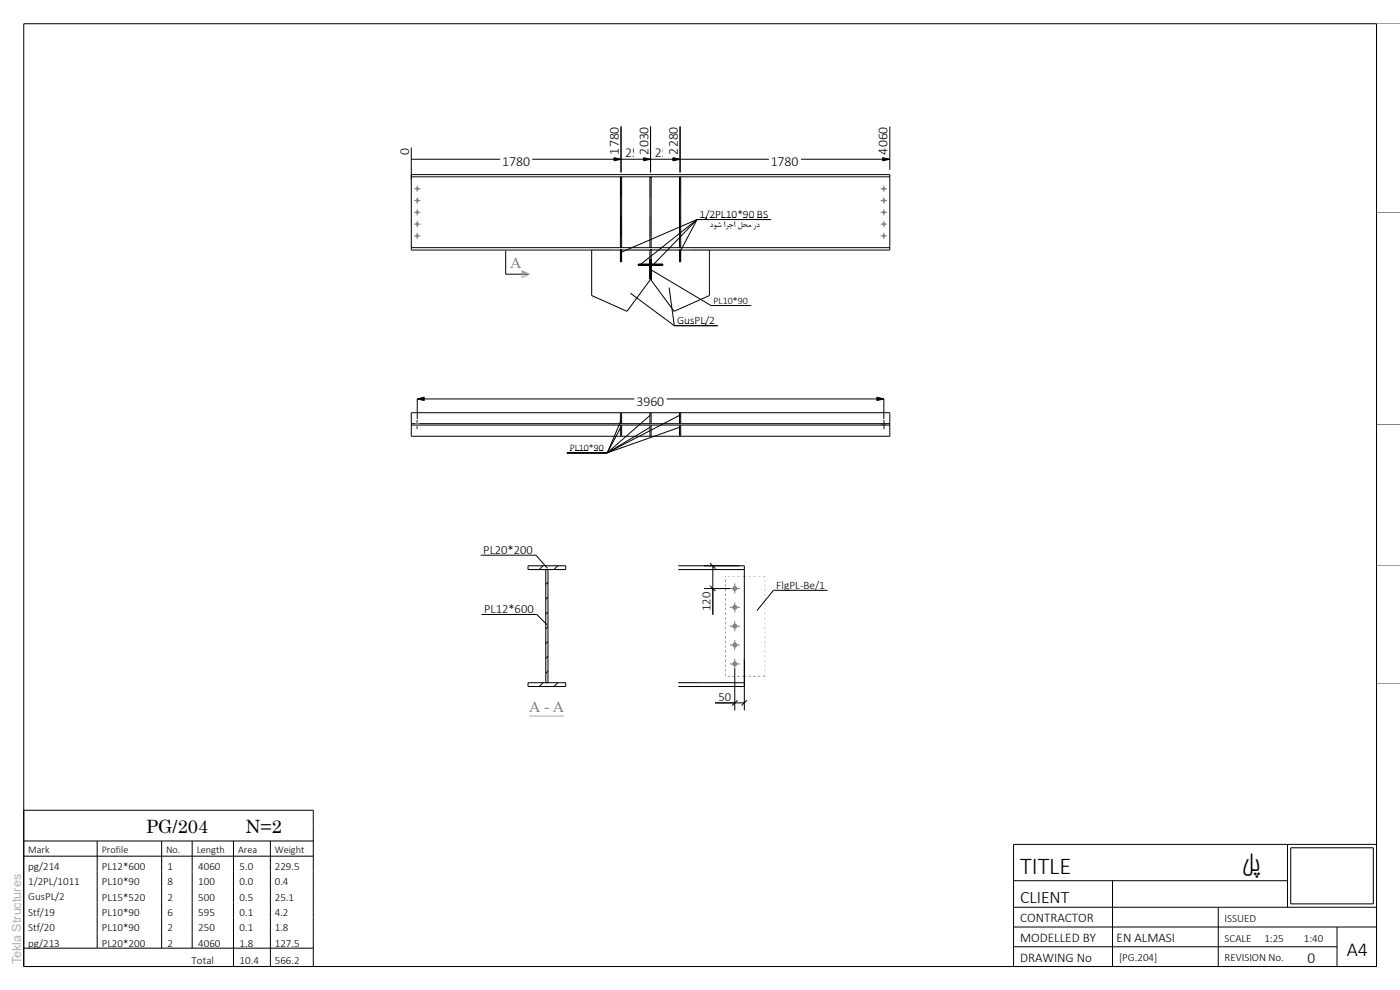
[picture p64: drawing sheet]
<svg xmlns="http://www.w3.org/2000/svg" width="297mm" height="210mm" viewBox="0 0 297 210" stroke-linecap="round" stroke-linejoin="round" font-family="sans-serif">
<defs><g id="words">
<g font-size="5.1">
<text x="216.4" y="185.4">TITLE</text>
<text x="263.4" y="184.7">لپ</text>
</g>
<text font-size="4.2" x="285.7" y="202.8">A4</text>
<g font-size="3.9">
<text x="31" y="176.7">PG/204</text>
<text x="52.1" y="176.7">N=2</text>
</g>
<text font-size="3.7" x="216.4" y="191.6">CLIENT</text>
<g font-size="3.3" fill="#7f7f7f">
<text x="108.2" y="56.9">A</text>
<text x="112.3" y="151.1">A - A</text>
</g>
<text font-size="3.3" x="277.4" y="204.3">0</text>
<g font-size="2.9">
<text x="86.8" y="32.8" transform="rotate(-90 86.8 32.8)">0</text>
<text x="106.5" y="35.3">1780</text>
<text x="131.3" y="32.8" transform="rotate(-90 131.3 32.8)">1780</text>
<text x="132.6" y="33.3">250</text>
<text x="137.5" y="32.8" transform="rotate(-90 137.5 32.8)">2030</text>
<text x="138.9" y="33.3">250</text>
<text x="143.8" y="32.8" transform="rotate(-90 143.8 32.8)">2280</text>
<text x="163.5" y="35.3">1780</text>
<text x="188.3" y="32.8" transform="rotate(-90 188.3 32.8)">4060</text>
<text x="135" y="86.1">3960</text>
</g>
<g font-size="2.8">
<text x="216.4" y="195.6">CONTRACTOR</text>
<text x="216.4" y="199.8">MODELLED BY</text>
<text x="236.9" y="199.8">EN ALMASI</text>
<text x="216.4" y="204">DRAWING No</text>
</g>
<g font-size="2.7">
<text x="102.5" y="117.6">PL20*200</text>
<text x="102.7" y="130.1">PL12*600</text>
<text x="150.7" y="129.6" transform="rotate(-90 150.7 129.6)">120</text>
<text x="152.4" y="148.6">50</text>
</g>
<text font-size="2.7" fill="#b2b2b2" x="4.5" y="204.5" transform="rotate(-90 4.5 204.5)">Tekla Structures</text>
<g font-size="2.4">
<text x="148.4" y="46.3">1/2PL10*90 BS</text>
<text x="143.6" y="68.8">GusPL/2</text>
<text x="164.7" y="125">FlgPL-Be/1</text>
</g>
<g font-size="2.3">
<text x="6" y="184.5">pg/214</text>
<text x="21.6" y="184.6">PL12*600</text>
<text x="35.6" y="184.6">1</text>
<text x="42" y="184.6">4060</text>
<text x="50.8" y="184.6">5.0</text>
<text x="58.3" y="184.6">229.5</text>
<text x="6" y="187.8">1/2PL/1011</text>
<text x="6" y="191">GusPL/2</text>
<text x="21.6" y="187.8">PL10*90</text>
<text x="21.6" y="191">PL15*520</text>
<text x="35.6" y="187.8">8</text>
<text x="35.6" y="191">2</text>
<text x="42" y="187.8">100</text>
<text x="42" y="191">500</text>
<text x="50.8" y="187.8">0.0</text>
<text x="50.8" y="191">0.5</text>
<text x="58.3" y="187.8">0.4</text>
<text x="58.3" y="191">25.1</text>
<text x="6" y="194.3">Stf/19</text>
<text x="6" y="197.5">Stf/20</text>
<text x="21.6" y="194.3">PL10*90</text>
<text x="21.6" y="197.6">PL10*90</text>
<text x="35.6" y="194.3">6</text>
<text x="35.6" y="197.6">2</text>
<text x="42" y="194.3">595</text>
<text x="42" y="197.6">250</text>
<text x="50.8" y="194.3">0.1</text>
<text x="50.8" y="197.6">0.1</text>
<text x="58.3" y="194.3">4.2</text>
<text x="58.3" y="197.6">1.8</text>
<text x="259.8" y="195.5">ISSUED</text>
<text x="6" y="200.8">pg/213</text>
<text x="21.6" y="200.8">PL20*200</text>
<text x="35.6" y="200.8">2</text>
<text x="42" y="200.8">4060</text>
<text x="50.8" y="200.8">1.8</text>
<text x="58.3" y="200.8">127.5</text>
<text x="237.4" y="203.9">[PG.204]</text>
<text x="259.8" y="199.7">SCALE</text>
<text x="259.8" y="203.9">REVISION No.</text>
<text x="268.2" y="199.7">1:25</text>
<text x="276.6" y="199.7">1:40</text>
<text x="40.6" y="204.4">Total</text>
<text x="50.8" y="204.4">10.4</text>
<text x="58.3" y="204.4">566.2</text>
</g>
<g font-size="2.2">
<text x="6" y="181">Mark</text>
<text x="21.6" y="181">Profile</text>
<text x="35.2" y="181">No.</text>
<text x="41.7" y="181">Length</text>
<text x="50.5" y="181">Area</text>
<text x="58.3" y="181">Weight</text>
</g>
<g font-size="2.1">
<text x="151.4" y="64.5">PL10*90</text>
<text x="120.9" y="95.8">PL10*90</text>
</g>
<text font-size="2" x="150.6" y="48.1">دوش ارجا لحم رد</text>
</g></defs>
<g fill="none" stroke="#000" stroke-width=".21">
<path d="M115.2 120l-.8 .8M116.2 139.2l-.4 .5M116.2 136.1l-.4 .4M116.2 132.9l-.4 .5M116.2 129.8l-.4 .5M116.2 126.6l-.4 .5M116.2 123.5l-.4 .4M118.3 120l-.8 .8M143.9 120h14v25.6h-14M143.9 120.8h14M115.2 144.8l-.8 .8M116.2 142.4l-.4 .4"/>
<path d="M118.3 144.8l-.8 .8M143.9 144.8h14"/>
</g>
<g fill="#000">
<path d="M157.4 122.2l.5 .1zM156.4 122.2l.5 .1zM155.4 122.2l.5 .1zM154.4 122.2l.5 .1z"/>
<path d="M153.7 120.8l4.2 .1zM145.2 120.8l4.2 .1z"/>
<path d="M161.8 122.2l.5 .1zM160.8 122.2l.5 .1zM159.8 122.2l.5 .1zM158.8 122.2l.5 .1zM157.9 122.2l.4 .1z"/>
<path d="M143.9 144.8l4.2 .1zM152.4 144.8l4.2 .1z"/>
<path d="M153.8 142.9l.1 .5zM153.8 141.9l.1 .5zM153.8 140.9l.1 .5zM153.8 139.9l.1 .5zM153.8 138.9l.1 .5zM153.8 137.9l.1 .5zM153.8 136.9l.1 .5zM153.8 135.9l.1 .5zM153.8 134.9l.1 .5zM153.8 133.9l.1 .5zM153.8 132.9l.1 .5zM153.8 131.9l.1 .5zM153.8 130.9l.1 .5zM153.8 129.9l.1 .5zM153.8 128.9l.1 .5zM153.8 127.9l.1 .5zM153.8 126.9l.1 .5zM153.8 125.9l.1 .5zM153.8 124.9l.1 .5zM153.8 123.9l.1 .5zM153.8 122.9l.1 .5zM153.8 122.2l.1 .2z"/>
<path d="M157.4 143.4l.5 .1zM156.4 143.4l.5 .1zM155.4 143.4l.5 .1zM154.4 143.4l.5 .1z"/>
<path d="M162.3 142.9v.5zM162.3 141.9v.5zM162.3 140.9v.5zM162.3 139.9v.5zM162.3 138.9v.5zM162.3 137.9v.5zM162.3 136.9v.5zM162.3 135.9v.5zM162.3 134.9v.5zM162.3 133.9v.5zM162.3 132.9v.5zM162.3 131.9v.5zM162.3 130.9v.5zM162.3 129.9v.5zM162.3 128.9v.5zM162.3 127.9v.5zM162.3 126.9v.5zM162.3 125.9v.5zM162.3 124.9v.5zM162.3 123.9v.5zM162.3 122.9v.5zM162.3 122.2v.2z"/>
<path d="M161.8 143.4l.5 .1zM160.8 143.4l.5 .1zM159.8 143.4l.5 .1zM158.8 143.4l.5 .1zM157.9 143.4l.4 .1z"/>
</g>
<circle cx="155.9" cy="124.8" r=".53" fill="#7f7f7f"/>
<path d="M154.8 124.8h2.2M155.9 123.7v2.2" fill="none" stroke="#7f7f7f" stroke-width=".21"/>
<circle cx="155.9" cy="128.8" r=".53" fill="#7f7f7f"/>
<path d="M154.8 128.8h2.2M155.9 127.8v2.1" fill="none" stroke="#7f7f7f" stroke-width=".21"/>
<circle cx="155.9" cy="132.8" r=".53" fill="#7f7f7f"/>
<path d="M154.8 132.8h2.2M155.9 131.7v2.2" fill="none" stroke="#7f7f7f" stroke-width=".21"/>
<circle cx="155.9" cy="136.8" r=".53" fill="#7f7f7f"/>
<path d="M154.8 136.8h2.2M155.9 135.8v2.1" fill="none" stroke="#7f7f7f" stroke-width=".21"/>
<circle cx="155.9" cy="140.8" r=".53" fill="#7f7f7f"/>
<path d="M155.9 139.7v2.2M154.8 140.8h2.2" fill="none" stroke="#7f7f7f" stroke-width=".21"/>
<path d="M137.9 37.6h.2v14.8h-.2zM144.1 37.6h.3v14.8h-.3zM138.1 56h2.5M138.1 56.3h2.5" fill="none" stroke="#000" stroke-width=".21"/>
<path d="M138.1 56v.3zM140.6 56v.3z" fill="#000"/>
<circle cx="88.5" cy="40" r=".34" fill="#7f7f7f"/>
<path d="M88.5 39.4v1.3M87.8 40h1.4" fill="none" stroke="#7f7f7f" stroke-width=".21"/>
<circle cx="88.5" cy="42.5" r=".34" fill="#7f7f7f"/>
<path d="M87.8 42.5h1.4M88.5 41.9v1.3" fill="none" stroke="#7f7f7f" stroke-width=".21"/>
<circle cx="88.5" cy="45" r=".34" fill="#7f7f7f"/>
<path d="M87.8 45h1.4M88.5 44.4v1.3" fill="none" stroke="#7f7f7f" stroke-width=".21"/>
<circle cx="88.5" cy="47.5" r=".34" fill="#7f7f7f"/>
<path d="M87.8 47.5h1.4M88.5 46.9v1.3" fill="none" stroke="#7f7f7f" stroke-width=".21"/>
<circle cx="88.5" cy="50" r=".34" fill="#7f7f7f"/>
<path d="M87.8 50h1.4M88.5 49.4v1.3" fill="none" stroke="#7f7f7f" stroke-width=".21"/>
<path d="M87.2 52.5h101.6v.5h-101.6zM125.5 53v9.7l7.5 3.3 5-6.7v-4.3M131.6 53v2.5h.3v-2.5M131.9 53v2.5M135.4 56h2.5v.3h-2.5z" fill="none" stroke="#000" stroke-width=".21"/>
<g fill="#000">
<path d="M131.6 53h.3zM131.6 55.5h.3zM135.3 56l.1 .3zM137.8 56l.1 .3z"/>
<path d="M133.8 53h4.2zM125.5 53h4z"/>
</g>
<circle cx="187.5" cy="40" r=".34" fill="#7f7f7f"/>
<path d="M187.5 39.4v1.3M186.8 40h1.4" fill="none" stroke="#7f7f7f" stroke-width=".21"/>
<circle cx="187.5" cy="42.5" r=".34" fill="#7f7f7f"/>
<path d="M186.8 42.5h1.4M187.5 41.9v1.3" fill="none" stroke="#7f7f7f" stroke-width=".21"/>
<circle cx="187.5" cy="45" r=".34" fill="#7f7f7f"/>
<path d="M186.8 45h1.4M187.5 44.4v1.3" fill="none" stroke="#7f7f7f" stroke-width=".21"/>
<circle cx="187.5" cy="47.5" r=".34" fill="#7f7f7f"/>
<path d="M186.8 47.5h1.4M187.5 46.9v1.3" fill="none" stroke="#7f7f7f" stroke-width=".21"/>
<circle cx="187.5" cy="50" r=".34" fill="#7f7f7f"/>
<path d="M186.8 50h1.4M187.5 49.4v1.3M187.2 89.9v.3M187.5 89.1v1.9M187.8 89.9v.3" fill="none" stroke="#7f7f7f" stroke-width=".21"/>
<g fill="#000">
<path d="M131.6 37.5l.3 .1zM137.9 37.5l.2 .1zM144.1 37.5l.3 .1zM131.6 52.4l.3 .1zM137.9 59.3h.2zM137.9 53h.2zM137.9 52.4l.2 .1zM144.1 53h.3zM144.1 52.4l.3 .1zM144.1 55.5h.3z"/>
<path d="M131.6 37.6l.1 4.2zM131.6 46.1l.1 4.2z"/>
<path d="M131.9 37.6v4.2zM131.9 46.1v4.2z"/>
<path d="M137.8 37.6l.1 4.2zM137.8 46.1l.1 4.2z"/>
<path d="M138.1 37.6v4.2zM138.1 46.1v4.2z"/>
<path d="M144.1 37.6v4.2zM144.1 46.1v4.2z"/>
<path d="M144.4 37.6v4.2zM144.4 46.1v4.2z"/>
<path d="M138 53h4.2zM146.5 53h4z"/>
</g>
<path d="M87.2 37.5h101.6M131.6 37.6h.3v14.8h-.3zM87.2 52.5v-15.5h101.6v15.5M137.9 55v4.3M137.9 53v6.3h.2v-6.3M138.1 55v4.3M138.1 56h2.5v.3h-2.5M144.1 53v2.5h.3v-2.5M144.4 53v2.5M150.5 53v9.7l-7.5 3.3-5-6.7v-4.3M144.1 89.9v-2.3h.3v2.3" fill="none" stroke="#000" stroke-width=".21"/>
<path d="M187.2 89.9h.6v.3h-.6z" fill="#7f7f7f"/>
<path d="M87.2 87.5h101.6v5h-101.6zM87.2 89.9h101.6M87.2 90.2h101.6M131.6 89.9v-2.3h.3v2.3" fill="none" stroke="#000" stroke-width=".21"/>
<path d="M88.2 89.9v.3M88.5 89.1v1.9M88.9 89.9v.3" fill="none" stroke="#7f7f7f" stroke-width=".21"/>
<path d="M88.2 89.9h.7v.3h-.7z" fill="#7f7f7f"/>
<g fill="none" stroke="#000" stroke-width=".21">
<path d="M107.3 53.2v5h5M138 57.1l12.8 7.7M147.9 46.6l-12 9.5M147.9 46.6l-3.7 6.9M147.9 46.6l-9.3 9.5M147.9 46.6l-16.2 6.9M141.9 61l1.1 8.1-9.3-6.9M131.6 90.2v2.2h.3v-2.2M131.7 90.6l-2.9 5.5M131.8 89.1l-3 7M137.9 89.9v-2.3h.2v2.3M137.9 90.2v2.2h.2v-2.2"/>
<path d="M137.9 88.1l-9.1 8M137.9 90.6l-9.1 5.5M144.1 90.2v2.2h.3v-2.2M144.2 88.1l-15.4 8M144.2 90.6l-15.4 5.5M113.7 117.8l2.5 2.8M112 120h8v.8h-8zM113.9 130.3l2.2 2.2M115.8 120.8v24M116.2 120.8v24M164.1 125.2l-3.5 4.3M112 144.8h8v.8h-8z"/>
</g>
<path d="M292 5h5M292 45h5M292 90h5M292 120h5M292 145h5" fill="none" stroke="#7f7f7f" stroke-width=".21"/>
<path d="M164.7 122.8h10.3v1.8h-10.3z" fill="#fff"/>
<path d="M150.6 119.5l1.2 1.1M149.4 124.8h5.5M149.4 120h7.5M150.6 124.2l1.2 1.2M151.2 120v4.8M164.1 125.2h11.5" fill="none" stroke="#000" stroke-width=".21"/>
<path d="M148 125.2h2.7v4.8h-2.7z" fill="#fff"/>
<path d="M151.2 124.8v5.6M157.9 139.8v10.9M151.7 149.1h6.2M155.9 141.8v8.9M156.5 148.5l-1.2 1.1M158.5 148.5l-1.2 1.1" fill="none" stroke="#000" stroke-width=".21"/>
<path d="M152 147.2h3.5" fill="none" stroke="#fff" stroke-width="2.8" stroke-linecap="butt"/>
<path d="M151.4 62.6h7.4v1.6h-7.4z" fill="#fff"/>
<path d="M150.8 64.8h8.6" fill="none" stroke="#000" stroke-width=".21"/>
<path d="M143.6 66.7h8v1.8h-8z" fill="#fff"/>
<path d="M143 69.1h9.2" fill="none" stroke="#000" stroke-width=".21"/>
<path d="M143.6 66.7h8v1.8h-8z" fill="#fff"/>
<path d="M131.7 33.8h6.3M131.7 26.8v9.8M136.5 33.4l1.5 .4-1.5 .3zM138 26.8v9.8M143 69.1h9.2" fill="none" stroke="#000" stroke-width=".21"/>
<path d="M136.5 33.4l1.5 .4-1.5 .3z" fill="#000"/>
<path d="M132.2 31.8h5.3" fill="none" stroke="#fff" stroke-width="3" stroke-linecap="butt"/>
<path d="M134.5 26.4h3.1v6.8h-3.1z" fill="#fff"/>
<g fill="#fff">
<path d="M148.5 44.2h3.3v1.8h-3.3z"/>
<path d="M151.8 44.2h8.2v1.8h-8.2z"/>
<path d="M160.6 44.2h2.3v1.8h-2.3z"/>
</g>
<path d="M147.9 46.6h15.6" fill="none" stroke="#000" stroke-width=".21"/>
<g fill="#fff">
<path d="M148.5 44.2h3.3v1.8h-3.3z"/>
<path d="M151.8 44.2h8.2v1.8h-8.2z"/>
<path d="M160.6 44.2h2.3v1.8h-2.3z"/>
</g>
<path d="M147.9 46.6h15.6" fill="none" stroke="#000" stroke-width=".21"/>
<path d="M150.6 46.6h10.7v1.5h-10.7z" fill="#fff"/>
<path d="M144.3 33.8h44.5M144.3 26.8v9.8M187.2 33.4l1.6 .4-1.6 .3zM188.8 26.8v9.2" fill="none" stroke="#000" stroke-width=".21"/>
<path d="M187.2 33.4l1.6 .4-1.6 .3z" fill="#000"/>
<path d="M163.1 33.8h6.8" fill="none" stroke="#fff" stroke-width="3.1" stroke-linecap="butt"/>
<path d="M185.3 26.4h3v6.8h-3z" fill="#fff"/>
<path d="M108.2 54.4h2.5v2.5h-2.5z" fill="#fff"/>
<path d="M110.7 57.4l1.6 .8-1.6 .7z" fill="none" stroke="#a8a1a8" stroke-width=".21"/>
<path d="M110.7 57.4l1.6 .8h-1.6z" fill="#a8a1a8"/>
<g fill="#fff">
<path d="M148.5 44.2h3.3v1.8h-3.3z"/>
<path d="M151.8 44.2h8.2v1.8h-8.2z"/>
<path d="M160.6 44.2h2.3v1.8h-2.3z"/>
</g>
<path d="M147.9 46.6h15.6" fill="none" stroke="#000" stroke-width=".21"/>
<g fill="#fff">
<path d="M148.5 44.2h3.3v1.8h-3.3z"/>
<path d="M151.8 44.2h8.2v1.8h-8.2z"/>
<path d="M160.6 44.2h2.3v1.8h-2.3z"/>
</g>
<path d="M87.2 33.8h44.5M87.2 31.3v6.7M130.3 33.4l1.4 .4-1.4 .3zM131.7 26.8v9.8M147.9 46.6h15.6" fill="none" stroke="#000" stroke-width=".21"/>
<path d="M130.3 33.4l1.4 .4-1.4 .3z" fill="#000"/>
<path d="M106.1 33.8h6.8" fill="none" stroke="#fff" stroke-width="3.1" stroke-linecap="butt"/>
<g fill="#fff">
<path d="M128.2 26.4h3.1v6.8h-3.1z"/>
<path d="M83.7 30.9h3.1v2.3h-3.1z"/>
</g>
<path d="M142.7 33.4l1.6 .4-1.6 .3z" fill="#000"/>
<path d="M138 33.8h6.3M138 26.8v9.8M142.7 33.4l1.6 .4-1.6 .3zM144.3 26.8v9.8" fill="none" stroke="#000" stroke-width=".21"/>
<path d="M138.5 31.8h5.3" fill="none" stroke="#fff" stroke-width="3" stroke-linecap="butt"/>
<path d="M140.7 26.4h3.1v6.8h-3.1z" fill="#fff"/>
<path d="M120.9 93.9h7.3v1.6h-7.3z" fill="#fff"/>
<path d="M120.3 96.1h8.5" fill="none" stroke="#000" stroke-width=".21"/>
<path d="M120.9 93.9h7.3v1.6h-7.3z" fill="#fff"/>
<path d="M120.3 96.1h8.5" fill="none" stroke="#000" stroke-width=".21"/>
<path d="M120.9 93.9h7.3v1.6h-7.3z" fill="#fff"/>
<path d="M120.3 96.1h8.5" fill="none" stroke="#000" stroke-width=".21"/>
<path d="M120.9 93.9h7.3v1.6h-7.3z" fill="#fff"/>
<path d="M88.5 84.6h99M88.5 84.6v4.3M88.5 84.6l1.5-.4v.8zM120.3 96.1h8.5M186 84.2l1.5 .4-1.5 .4zM187.5 84.6v4.3" fill="none" stroke="#000" stroke-width=".21"/>
<path d="M88.5 84.6l1.5-.4v.8zM186 84.2l1.5 .4-1.5 .4z" fill="#000"/>
<path d="M134.6 84.6h6.8" fill="none" stroke="#fff" stroke-width="3.1" stroke-linecap="butt"/>
<path d="M120.9 93.9h7.3v1.6h-7.3z" fill="#fff"/>
<path d="M120.3 96.1h8.5" fill="none" stroke="#000" stroke-width=".21"/>
<path d="M120.9 93.9h7.3v1.6h-7.3z" fill="#fff"/>
<path d="M120.3 96.1h8.5" fill="none" stroke="#000" stroke-width=".21"/>
<g fill="#fff">
<path d="M112.3 148.6h2.4v2.5h-2.4z"/>
<path d="M115.4 148.6h1.2v2.5h-1.2z"/>
<path d="M117.3 148.6h2.4v2.5h-2.4z"/>
</g>
<path d="M112.3 151.9h7.4" fill="none" stroke="#a8a1a8" stroke-width=".21"/>
<path d="M102.7 127.8h10.6v1.9h-10.6z" fill="#fff"/>
<path d="M102.2 130.3h11.7" fill="none" stroke="#000" stroke-width=".21"/>
<path d="M102.6 115.2h10.5v2h-10.5z" fill="#fff"/>
<g fill="none" stroke="#000" stroke-width=".21">
<path d="M5 5h287v200h-287zM102 117.8h11.7M5 178.4h61.5M5 171.9h61.5v33.1M20.6 178.4v22.7M34.3 178.4v22.7M40.8 178.4v22.7M49.5 178.4v26.6M57.4 178.4v26.6M273.1 179.1v13.3M273.8 179.8h17.5v11.9h-17.5zM292 179.1h-77v25.9"/>
<path d="M5 181.6h61.5M215 192.4h77M215 186.8h58.1M215 196.6h77M236 186.8v18.2M258.4 192.4v12.6M283.6 196.6v8.4M5 201.1h61.5M215 200.8h68.6"/>
</g>
<use href="#words"/>
</svg>
